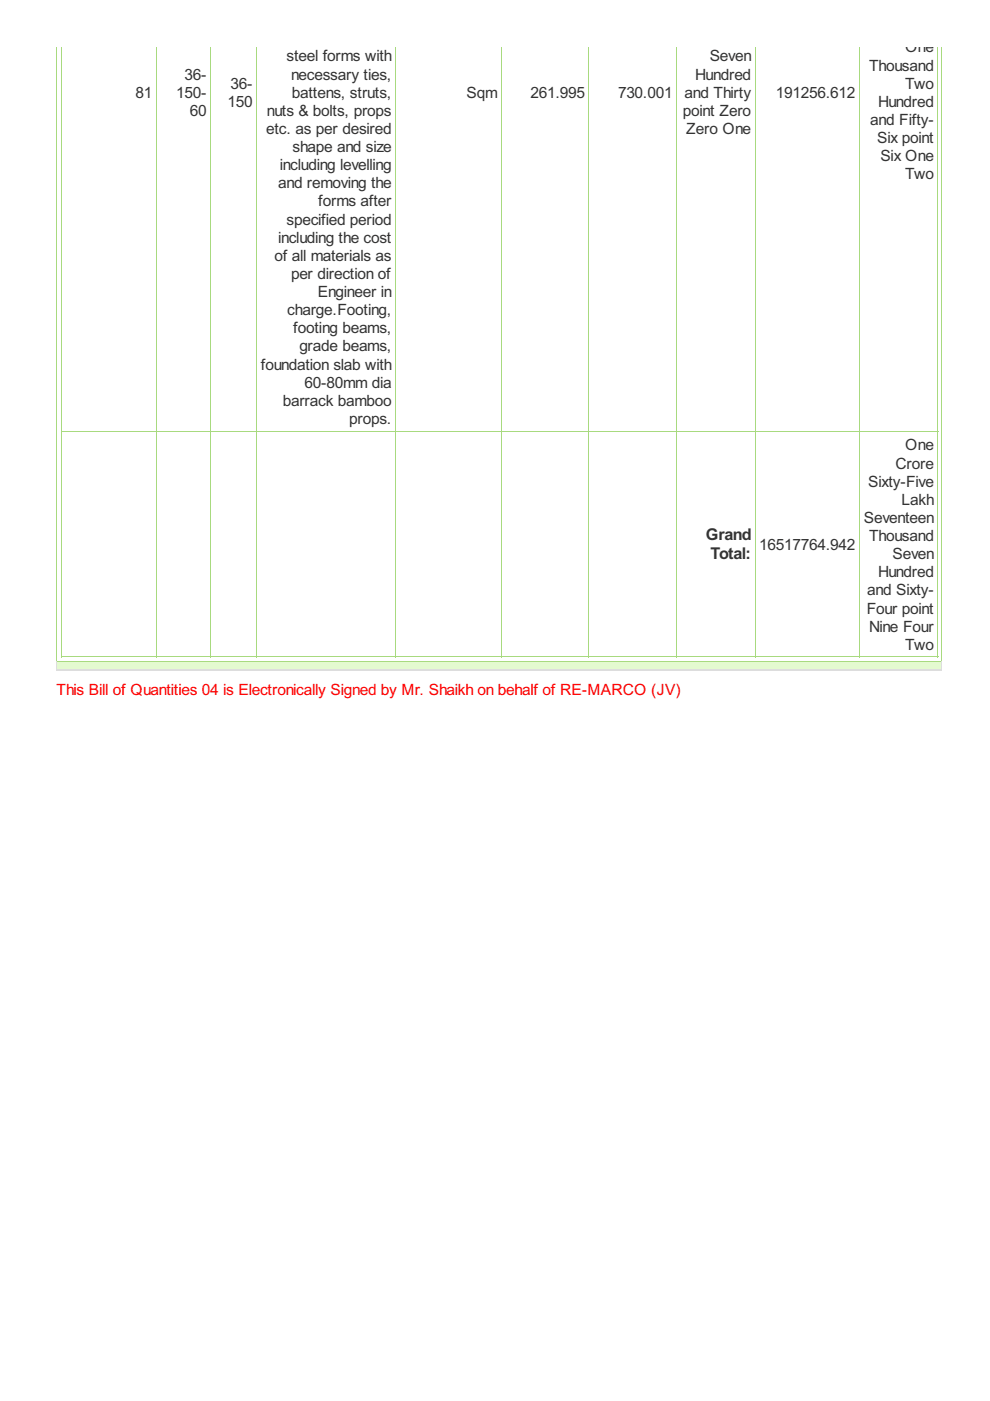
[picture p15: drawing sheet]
<svg xmlns="http://www.w3.org/2000/svg" width="210mm" height="297mm" viewBox="0 0 210 297" stroke-linecap="round" stroke-linejoin="round" font-family="sans-serif">
<defs><g id="words">
<g font-size="3.8" fill="#333">
<text x="149.7" y="114.5">Grand</text>
<text x="150.6" y="118.5">Total:</text>
</g>
<g font-size="3.7" fill="#333">
<text x="191.9" y="11.1">One</text>
<text x="39.1" y="16.9">36-</text>
<text x="60.7" y="13">steel forms with</text>
<text x="61.7" y="16.9">necessary ties,</text>
<text x="147.4" y="16.9">Hundred</text>
<text x="150.5" y="13">Seven</text>
<text x="184.3" y="15">Thousand</text>
<text x="28.7" y="20.7">81</text>
<text x="37.4" y="20.7">150-</text>
<text x="48.3" y="22.6">150</text>
<text x="48.9" y="18.8">36-</text>
<text x="61.9" y="20.7">battens, struts,</text>
<text x="98.9" y="20.7">Sqm</text>
<text x="112.5" y="20.7">261.995</text>
<text x="131" y="20.7">730.001</text>
<text x="145.1" y="20.7">and Thirty</text>
<text x="164.5" y="20.7">191256.612</text>
<text x="186.2" y="22.6">Hundred</text>
<text x="191.9" y="18.8">Two</text>
<text x="40.3" y="24.6">60</text>
<text x="56.4" y="28.4">etc. as per desired</text>
<text x="56.6" y="24.6">nuts &amp; bolts, props</text>
<text x="144.8" y="24.6">point Zero</text>
<text x="145.5" y="28.4">Zero One</text>
<text x="184.5" y="26.5">and Fifty-</text>
<text x="62" y="32.2">shape and size</text>
<text x="186" y="30.3">Six point</text>
<text x="186.7" y="34.2">Six One</text>
<text x="59" y="39.9">and removing the</text>
<text x="59.3" y="36.1">including levelling</text>
<text x="191.9" y="38">Two</text>
<text x="60.7" y="47.6">specified period</text>
<text x="67.5" y="43.8">forms after</text>
<text x="59" y="51.5">including the cost</text>
<text x="58.2" y="55.3">of all materials as</text>
<text x="61.7" y="59.1">per direction of</text>
<text x="67.4" y="63">Engineer in</text>
<text x="60.9" y="66.8">charge.Footing,</text>
<text x="62.2" y="70.7">footing beams,</text>
<text x="63.5" y="74.5">grade beams,</text>
<text x="55.3" y="78.4">foundation slab with</text>
<text x="64.6" y="82.2">60-80mm dia</text>
<text x="59.9" y="86">barrack bamboo</text>
<text x="74" y="89.9">props.</text>
<text x="191.9" y="95.5">One</text>
<text x="189.9" y="99.3">Crore</text>
<text x="184.1" y="103.2">Sixty-Five</text>
<text x="191.1" y="107">Lakh</text>
<text x="183.1" y="110.9">Seventeen</text>
<text x="161" y="116.6">16517764.942</text>
<text x="184.3" y="114.7">Thousand</text>
<text x="189.2" y="118.5">Seven</text>
<text x="186.2" y="122.4">Hundred</text>
<text x="183.8" y="130.1">Four point</text>
<text x="183.9" y="126.2">and Sixty-</text>
<text x="184.3" y="133.9">Nine Four</text>
<text x="191.9" y="137.8">Two</text>
</g>
<text font-size="3.7" fill="#f00" x="12" y="147.4">This Bill of Quantities 04 is Electronically Signed by Mr. Shaikh on behalf of RE-MARCO (JV)</text>
</g></defs>
<g fill="none" stroke="#a8da7f" stroke-width=".21">
<path d="M13 9.9v129.5M33.1 9.9v129.5M44.7 9.9v129.5M54.4 9.9v129.5M83.9 9.9v129.5M106.3 9.9v129.5M124.9 9.9v129.5M143.4 9.9v129.5M160.1 9.9v129.5M182.2 9.9v129.5M198.8 9.9v129.5M12.9 91.4h186"/>
<path d="M12.9 139.3h186"/>
</g>
<path d="M11.9 140.2h187.7v1.9h-187.7z" fill="#e4fad0"/>
<path d="M12 9.9v130.4M199.6 9.9v130.4M11.9 140.2h187.8" fill="none" stroke="#a8da7f" stroke-width=".21"/>
<path d="M12 140.2v2M199.6 140.2v2" fill="none" stroke="#ddd" stroke-width=".21"/>
<path d="M11.9 142.1h187.8" fill="none" stroke="#ddd" stroke-width=".32"/>
<use href="#words"/>
</svg>
